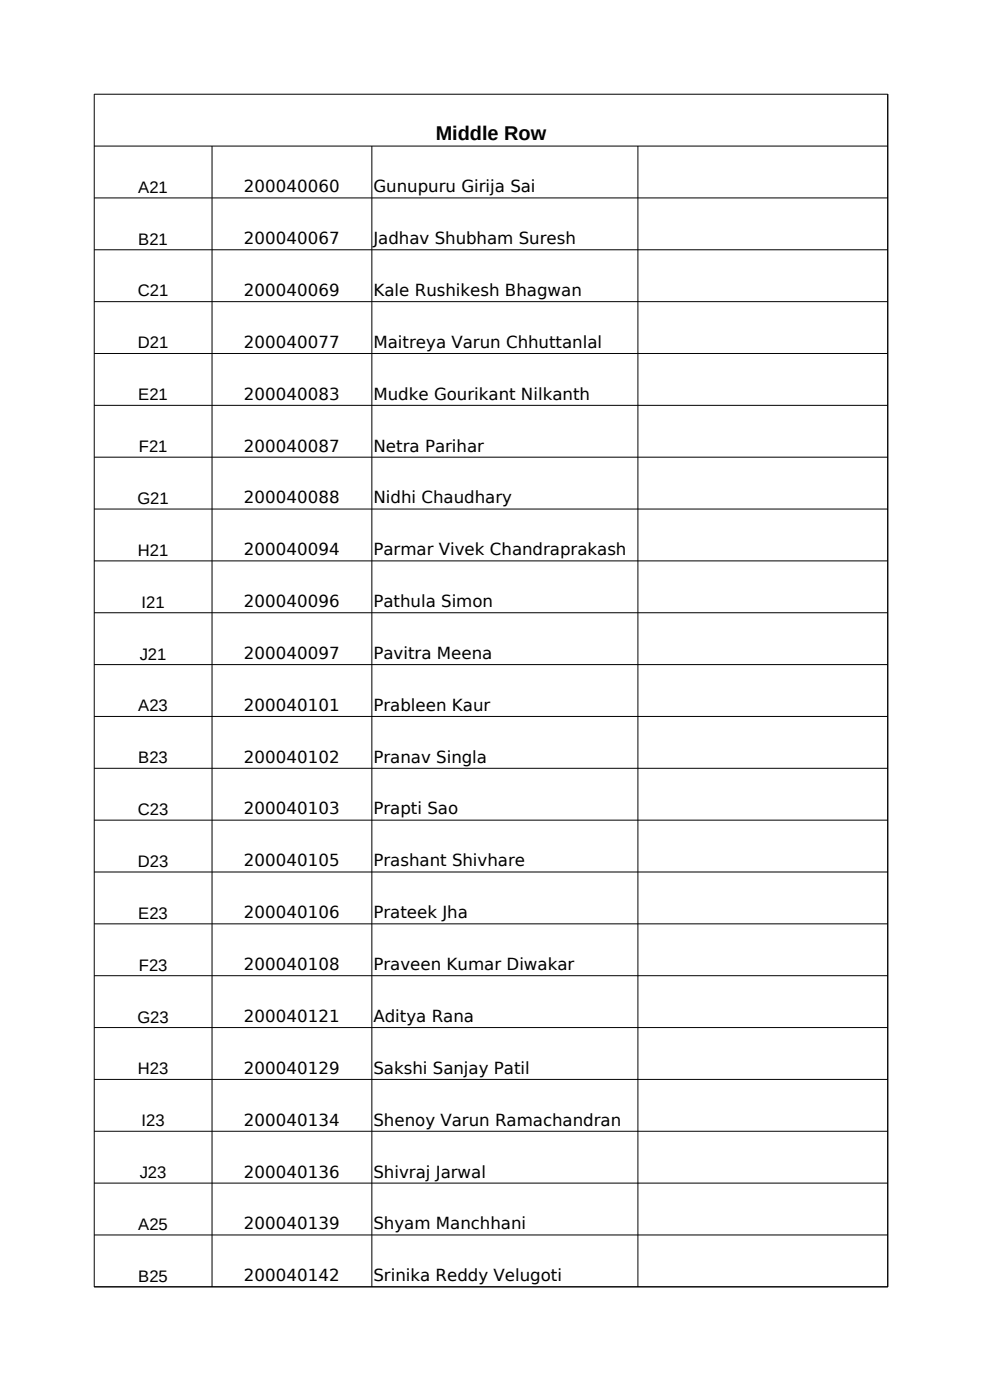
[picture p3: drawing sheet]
<svg xmlns="http://www.w3.org/2000/svg" width="210mm" height="297mm" viewBox="0 0 210 297" stroke-linecap="round" stroke-linejoin="round" font-family="sans-serif">
<defs><g id="words">
<text font-size="4.2" x="92.4" y="29.8">Middle Row</text>
<g font-size="3.5">
<text x="29.3" y="40.9">A21</text>
<text x="51.8" y="40.8">200040060</text>
<text x="79.2" y="40.8">Gunupuru Girija Sai</text>
<text x="29.3" y="51.9">B21</text>
<text x="51.8" y="51.8">200040067</text>
<text x="79.2" y="51.8">Jadhav Shubham Suresh</text>
<text x="29.2" y="62.9">C21</text>
<text x="51.8" y="62.8">200040069</text>
<text x="79.2" y="62.8">Kale Rushikesh Bhagwan</text>
<text x="29.2" y="73.9">D21</text>
<text x="51.8" y="73.8">200040077</text>
<text x="79.2" y="73.8">Maitreya Varun Chhuttanlal</text>
<text x="29.3" y="84.9">E21</text>
<text x="51.8" y="84.8">200040083</text>
<text x="79.2" y="84.8">Mudke Gourikant Nilkanth</text>
<text x="29.5" y="95.9">F21</text>
<text x="51.8" y="95.8">200040087</text>
<text x="79.2" y="95.8">Netra Parihar</text>
<text x="29.1" y="106.9">G21</text>
<text x="51.8" y="106.8">200040088</text>
<text x="79.2" y="106.8">Nidhi Chaudhary</text>
<text x="29.2" y="117.9">H21</text>
<text x="51.8" y="117.8">200040094</text>
<text x="79.2" y="117.8">Parmar Vivek Chandraprakash</text>
<text x="30" y="128.9">I21</text>
<text x="51.8" y="128.8">200040096</text>
<text x="79.2" y="128.8">Pathula Simon</text>
<text x="29.6" y="139.9">J21</text>
<text x="51.8" y="139.8">200040097</text>
<text x="79.2" y="139.8">Pavitra Meena</text>
<text x="29.3" y="150.9">A23</text>
<text x="51.8" y="150.8">200040101</text>
<text x="79.2" y="150.8">Prableen Kaur</text>
<text x="29.3" y="161.9">B23</text>
<text x="51.8" y="161.8">200040102</text>
<text x="79.2" y="161.8">Pranav Singla</text>
<text x="29.2" y="172.9">C23</text>
<text x="51.8" y="172.8">200040103</text>
<text x="79.2" y="172.8">Prapti Sao</text>
<text x="29.2" y="183.9">D23</text>
<text x="51.8" y="183.8">200040105</text>
<text x="79.2" y="183.8">Prashant Shivhare</text>
<text x="29.3" y="194.9">E23</text>
<text x="51.8" y="194.8">200040106</text>
<text x="79.2" y="194.8">Prateek Jha</text>
<text x="29.5" y="205.9">F23</text>
<text x="51.8" y="205.8">200040108</text>
<text x="79.2" y="205.8">Praveen Kumar Diwakar</text>
<text x="29.1" y="216.9">G23</text>
<text x="51.8" y="216.8">200040121</text>
<text x="79.2" y="216.8">Aditya Rana</text>
<text x="29.2" y="227.9">H23</text>
<text x="51.8" y="227.8">200040129</text>
<text x="79.2" y="227.8">Sakshi Sanjay Patil</text>
<text x="30" y="238.9">I23</text>
<text x="51.8" y="238.8">200040134</text>
<text x="79.2" y="238.8">Shenoy Varun Ramachandran</text>
<text x="29.6" y="249.9">J23</text>
<text x="51.8" y="249.8">200040136</text>
<text x="79.2" y="249.8">Shivraj Jarwal</text>
<text x="29.3" y="260.9">A25</text>
<text x="51.8" y="260.8">200040139</text>
<text x="79.2" y="260.8">Shyam Manchhani</text>
<text x="29.3" y="271.9">B25</text>
<text x="51.8" y="271.8">200040142</text>
<text x="79.2" y="271.8">Srinika Reddy Velugoti</text>
</g>
</g></defs>
<g fill="none" stroke="#000" stroke-width=".21">
<path d="M20 20h168.3v253h-168.3zM20 31h168.3M45 31v242M78.9 31v242M135.3 31v242M20 42h168.3M20 53h168.3M20 64h168.3M20 75h168.3M20 86h168.3M20 97h168.3M20 108h168.3"/>
<path d="M20 119h168.3M20 130h168.3M20 141h168.3M20 152h168.3M20 163h168.3M20 174h168.3M20 185h168.3M20 196h168.3M20 207h168.3M20 218h168.3M20 229h168.3M20 240h168.3"/>
<path d="M20 251h168.3M20 262h168.3"/>
</g>
<use href="#words"/>
</svg>
